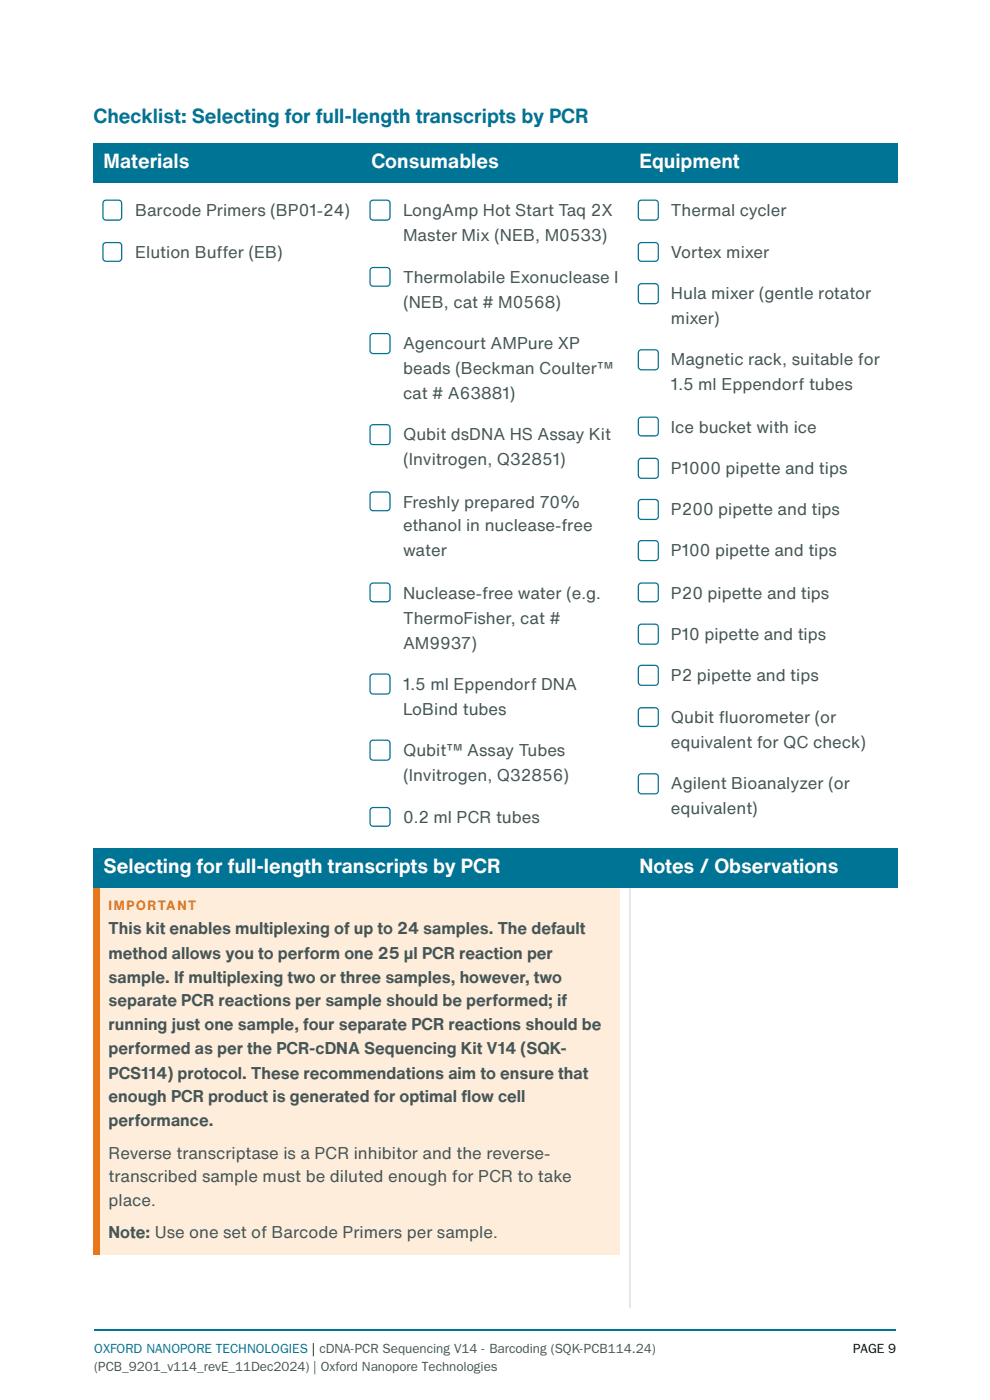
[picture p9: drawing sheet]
<svg xmlns="http://www.w3.org/2000/svg" width="210mm" height="297mm" viewBox="0 0 210 297" stroke-linecap="round" stroke-linejoin="round" font-family="sans-serif">
<defs><g id="words">
<text font-size="4.2" fill="#007495" x="19.8" y="26.2">Checklist: Selecting for full-length transcripts by PCR</text>
<g font-size="4.2" fill="#fff">
<text x="22" y="35.7">Materials</text>
<text x="78.8" y="35.7">Consumables</text>
<text x="135.6" y="35.7">Equipment</text>
<text x="22" y="185.2">Selecting for full-length transcripts by PCR</text>
<text x="135.6" y="185.2">Notes / Observations</text>
</g>
<g font-size="3.5" fill="#455556">
<text x="28.7" y="45.8">Barcode Primers (BP01-24)</text>
<text x="85.4" y="45.8">LongAmp Hot Start Taq 2X</text>
<text x="142.2" y="45.8">Thermal cycler</text>
<text x="85.4" y="51.1">Master Mix (NEB, M0533)</text>
<text x="28.7" y="54.8">Elution Buffer (EB)</text>
<text x="142.2" y="54.8">Vortex mixer</text>
<text x="85.4" y="60.1">Thermolabile Exonuclease I</text>
<text x="85.4" y="65.4">(NEB, cat # M0568)</text>
<text x="142.2" y="63.5">Hula mixer (gentle rotator</text>
<text x="142.2" y="68.8">mixer)</text>
<text x="85.4" y="74.1">Agencourt AMPure XP</text>
<text x="142.2" y="77.5">Magnetic rack, suitable for</text>
<text x="85.4" y="79.4">beads (Beckman Coulter™</text>
<text x="142.2" y="82.8">1.5 ml Eppendorf tubes</text>
<text x="85.4" y="84.7">cat # A63881)</text>
<text x="85.4" y="93.4">Qubit dsDNA HS Assay Kit</text>
<text x="142.2" y="91.8">Ice bucket with ice</text>
<text x="85.4" y="98.7">(Invitrogen, Q32851)</text>
<text x="142.2" y="100.5">P1000 pipette and tips</text>
<text x="85.4" y="107.7">Freshly prepared 70%</text>
<text x="85.4" y="112.7">ethanol in nuclease-free</text>
<text x="142.2" y="109.3">P200 pipette and tips</text>
<text x="85.4" y="118">water</text>
<text x="142.2" y="118">P100 pipette and tips</text>
<text x="85.4" y="127">Nuclease-free water (e.g.</text>
<text x="142.2" y="127">P20 pipette and tips</text>
<text x="85.4" y="132.3">ThermoFisher, cat #</text>
<text x="85.4" y="137.6">AM9937)</text>
<text x="142.2" y="135.7">P10 pipette and tips</text>
<text x="85.4" y="146.3">1.5 ml Eppendorf DNA</text>
<text x="142.2" y="144.5">P2 pipette and tips</text>
<text x="85.4" y="151.6">LoBind tubes</text>
<text x="142.2" y="153.5">Qubit fl uorometer (or</text>
<text x="85.4" y="160.3">Qubit™ Assay Tubes</text>
<text x="142.2" y="158.8">equivalent for QC check)</text>
<text x="85.4" y="165.6">(Invitrogen, Q32856)</text>
<text x="142.2" y="167.5">Agilent Bioanalyzer (or</text>
<text x="142.2" y="172.8">equivalent)</text>
<text x="85.4" y="174.6">0.2 ml PCR tubes</text>
<text x="23" y="198.2">This kit enables multiplexing of up to 24 samples. The default</text>
<text x="23" y="203.5">method allows you to perform one 25 µl PCR reaction per</text>
<text x="23" y="208.5">sample. If multiplexing two or three samples, however, two</text>
<text x="23" y="213.5">separate PCR reactions per sample should be performed; if</text>
<text x="23" y="218.5">running just one sample, four separate PCR reactions should be</text>
<text x="23" y="223.6">performed as per the PCR-cDNA Sequencing Kit V14 (SQK-</text>
<text x="23" y="228.9">PCS114) protocol. These recommendations aim to ensure that</text>
<text x="23" y="233.9">enough PCR product is generated for optimal fl ow cell</text>
<text x="23" y="238.9">performance.</text>
<text x="23" y="245.8">Reverse transcriptase is a PCR inhibitor and the reverse-</text>
<text x="23" y="250.8">transcribed sample must be diluted enough for PCR to take</text>
<text x="23" y="255.9">place.</text>
<text x="23" y="262.7">Note: Use one set of Barcode Primers per sample.</text>
</g>
<text font-size="2.8" fill="#e8761a" x="23" y="193.1">IMPORTANT</text>
<text font-size="2.8" fill="#007495" x="20" y="287.1">OXFORD NANOPORE TECHNOLOGIES | cDNA-PCR Sequencing V14 - Barcoding (SQK-PCB114.24)</text>
<text font-size="2.8" x="180.9" y="287.1">PAGE 9</text>
<text font-size="2.8" fill="#455556" x="20" y="290.8">(PCB_9201_v114_revE_11Dec2024) | Oxford Nanopore Technologies</text>
</g></defs>
<path d="M19.8 19.8h170.6v257.6h-170.6z" fill="#f0efed"/>
<path d="M19.8 19.8h170.6v257.6h-170.6z" fill="#fff"/>
<path d="M19.8 30.4h56.9v8.5h-56.9z" fill="#007495"/>
<path d="M22 42.7l.5-.2h2.6a.66 .66 0 0 1 .7 .6v2.9a.66 .66 0 0 1-.7 .7h-2.6a.66 .66 0 0 1-.7-.7v-2.9zM22 51.7l.5-.2h2.6a.66 .66 0 0 1 .7 .6v2.7a.66 .66 0 0 1-.7 .6h-2.6a.66 .66 0 0 1-.7-.6v-2.7z" fill="none" stroke="#007495" stroke-width=".26"/>
<path d="M76.7 30.4h56.6v8.5h-56.6z" fill="#007495"/>
<path d="M78.6 42.7l.5-.2h2.9a.66 .66 0 0 1 .7 .6v2.9a.66 .66 0 0 1-.7 .7h-2.9a.66 .66 0 0 1-.7-.7v-2.9zM78.6 56.9l.5-.1h2.9a.66 .66 0 0 1 .7 .6v2.7a.66 .66 0 0 1-.7 .6h-2.9a.66 .66 0 0 1-.7-.6v-2.7zM78.6 71l.5-.2h2.9a.66 .66 0 0 1 .7 .6v2.9a.66 .66 0 0 1-.7 .7h-2.9a.66 .66 0 0 1-.7-.7v-2.9zM78.6 90.3l.5-.2h2.9a.66 .66 0 0 1 .7 .7v2.9a.66 .66 0 0 1-.7 .6h-2.9a.66 .66 0 0 1-.7-.6v-2.9zM78.6 104.6l.5-.2h2.9a.66 .66 0 0 1 .7 .6v2.7a.66 .66 0 0 1-.7 .6h-2.9a.66 .66 0 0 1-.7-.6v-2.7zM78.6 123.9l.5-.2h2.9a.66 .66 0 0 1 .7 .7v2.6a.66 .66 0 0 1-.7 .7h-2.9a.66 .66 0 0 1-.7-.7v-2.6zM78.6 143.2l.5-.2h2.9a.66 .66 0 0 1 .7 .7v2.9a.66 .66 0 0 1-.7 .6h-2.9a.66 .66 0 0 1-.7-.6v-2.9zM78.6 157.2l.5-.2h2.9a.66 .66 0 0 1 .7 .7v2.9a.66 .66 0 0 1-.7 .7h-2.9a.66 .66 0 0 1-.7-.7v-2.9zM78.6 171.5l.5-.2h2.9a.66 .66 0 0 1 .7 .7v2.6a.66 .66 0 0 1-.7 .7h-2.9a.66 .66 0 0 1-.7-.7v-2.6z" fill="none" stroke="#007495" stroke-width=".26"/>
<path d="M133.3 30.4h56.9v8.5h-56.9z" fill="#007495"/>
<g fill="none" stroke="#007495" stroke-width=".26">
<path d="M135.5 42.7l.5-.2h2.9a.66 .66 0 0 1 .7 .6v2.9a.66 .66 0 0 1-.7 .7h-2.9a.66 .66 0 0 1-.7-.7v-2.9zM135.5 51.7l.5-.2h2.9a.66 .66 0 0 1 .7 .6v2.7a.66 .66 0 0 1-.7 .6h-2.9a.66 .66 0 0 1-.7-.6v-2.7zM135.5 60.4l.5-.2h2.9a.66 .66 0 0 1 .7 .7v2.9a.66 .66 0 0 1-.7 .6h-2.9a.66 .66 0 0 1-.7-.6v-2.9zM135.5 74.4l.5-.2h2.9a.66 .66 0 0 1 .7 .7v2.9a.66 .66 0 0 1-.7 .6h-2.9a.66 .66 0 0 1-.7-.6v-2.9zM135.5 88.7l.5-.2h2.9a.66 .66 0 0 1 .7 .7v2.6a.66 .66 0 0 1-.7 .7h-2.9a.66 .66 0 0 1-.7-.7v-2.6zM135.5 97.4l.5-.2h2.9a.66 .66 0 0 1 .7 .7v2.9a.66 .66 0 0 1-.7 .7h-2.9a.66 .66 0 0 1-.7-.7v-2.9zM135.5 106.2l.5-.2h2.9a.66 .66 0 0 1 .7 .6v2.9a.66 .66 0 0 1-.7 .7h-2.9a.66 .66 0 0 1-.7-.7v-2.9zM135.5 114.9l.5-.2h2.9a.66 .66 0 0 1 .7 .7v2.9a.66 .66 0 0 1-.7 .6h-2.9a.66 .66 0 0 1-.7-.6v-2.9zM135.5 123.9l.5-.2h2.9a.66 .66 0 0 1 .7 .7v2.6a.66 .66 0 0 1-.7 .7h-2.9a.66 .66 0 0 1-.7-.7v-2.6zM135.5 132.6l.5-.2h2.9a.66 .66 0 0 1 .7 .7v2.9a.66 .66 0 0 1-.7 .7h-2.9a.66 .66 0 0 1-.7-.7v-2.9zM135.5 141.3l.5-.1h2.9a.66 .66 0 0 1 .7 .6v2.9a.66 .66 0 0 1-.7 .7h-2.9a.66 .66 0 0 1-.7-.7v-2.9zM135.5 150.3l.5-.1h2.9a.66 .66 0 0 1 .7 .6v2.7a.66 .66 0 0 1-.7 .6h-2.9a.66 .66 0 0 1-.7-.6v-2.7z"/>
<path d="M135.5 164.4l.5-.2h2.9a.66 .66 0 0 1 .7 .6v2.9a.66 .66 0 0 1-.7 .7h-2.9a.66 .66 0 0 1-.7-.7v-2.9z"/>
</g>
<g fill="#007495">
<path d="M19.8 179.9h113.5v8.5h-113.5z"/>
<path d="M133.3 179.9h56.9v8.5h-56.9z"/>
</g>
<path d="M19.8 188.4h111.7v77.8h-111.7z" fill="#feeddb"/>
<path d="M19.8 188.4h1.4v77.8h-1.4z" fill="#e8761a"/>
<path d="M133.5 188.4v89" fill="none" stroke="#e4e6e8" stroke-width=".26"/>
<path d="M20.1 282.2h169.9" fill="none" stroke="#007495" stroke-width=".26"/>
<use href="#words"/>
</svg>
